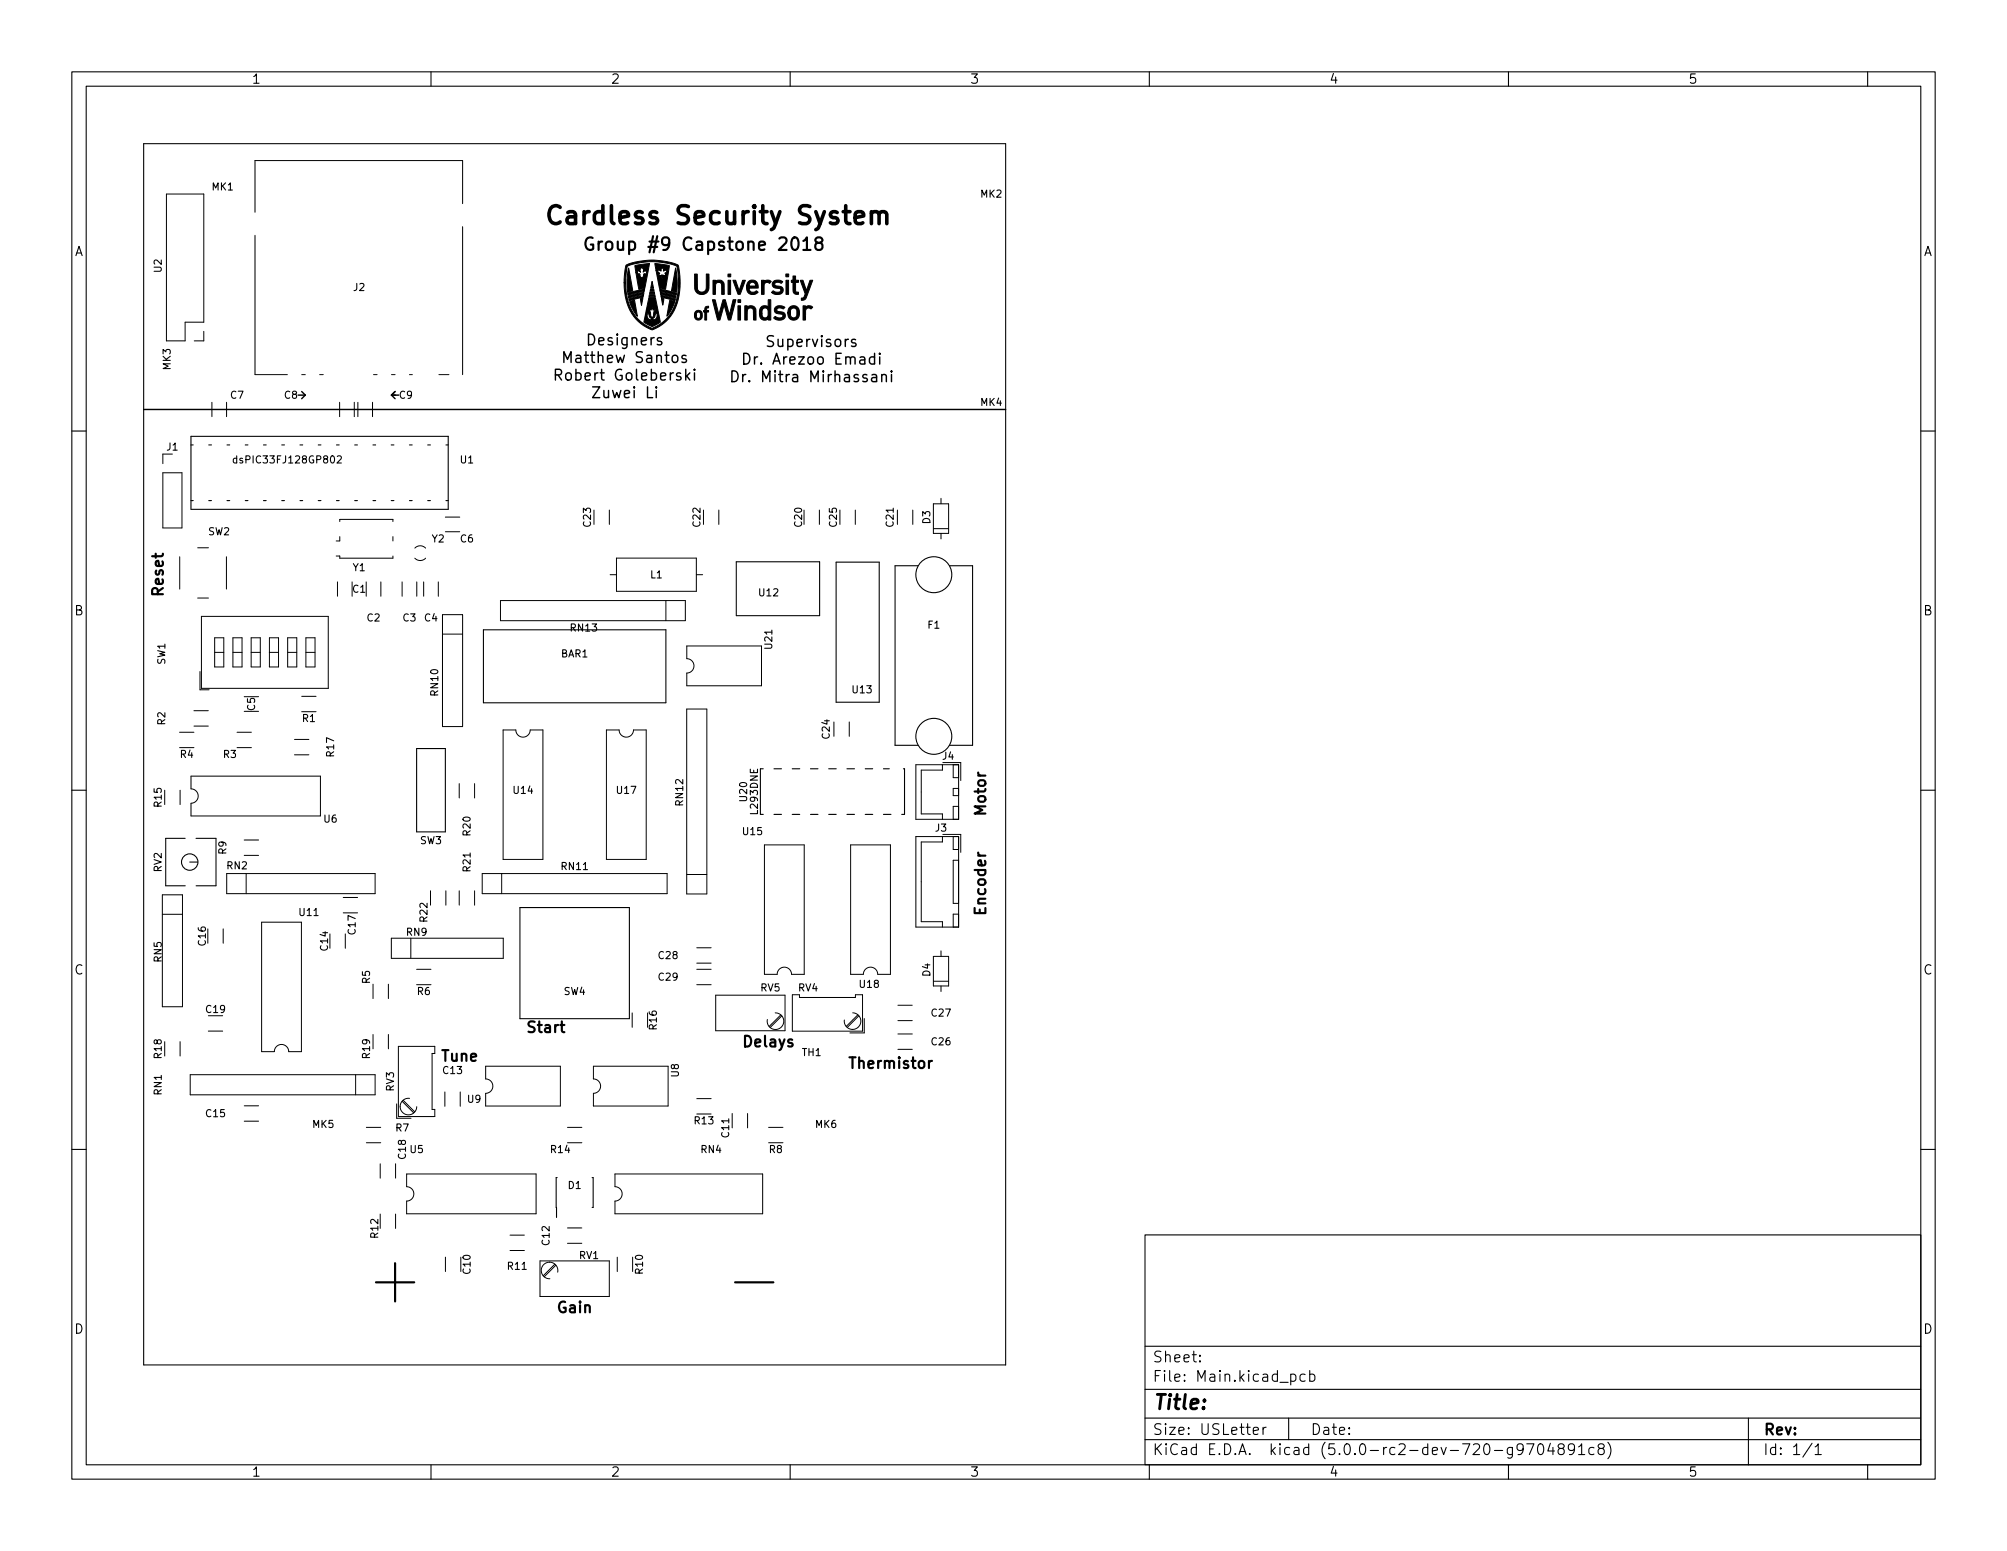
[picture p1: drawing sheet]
<svg xmlns="http://www.w3.org/2000/svg" width="279mm" height="216mm" viewBox="0 0 279 216" stroke-linecap="round" stroke-linejoin="round" font-family="sans-serif">
<defs><g id="words">
<g font-size="9.7">
<text x="52.2" y="181.5">+</text>
<text x="103.4" y="181.5">-</text>
</g>
<text font-size="3.5" x="78.6" y="31.2">Cardless Security System</text>
<text font-size="2.8" x="160.4" y="196.2">Title:</text>
<text font-size="2.4" x="83.7" y="34.9">Group #9 Capstone 2018</text>
<g font-size="2.1">
<text x="77.9" y="53">Robert Goleberski</text>
<text x="79" y="50.5">Matthew Santos</text>
<text x="81.9" y="48.1">Designers</text>
<text x="103" y="53.2">Dr. Mitra Mirhassani</text>
<text x="104.3" y="50.7">Dr. Arezoo Emadi</text>
<text x="107" y="48.3">Supervisors</text>
<text x="82.8" y="55.4">Zuwei Li</text>
<text x="22.7" y="82.8" transform="rotate(-90 22.7 82.8)">Reset</text>
<text x="137.2" y="113.4" transform="rotate(-90 137.2 113.4)">Motor</text>
<text x="137.2" y="127.2" transform="rotate(-90 137.2 127.2)">Encoder</text>
<text x="73.6" y="143.8">Start</text>
<text x="61.5" y="147.8">Tune</text>
<text x="103.6" y="145.8">Delays</text>
<text x="118.5" y="148.8">Thermistor</text>
<text x="77.7" y="182.7">Gain</text>
<text x="160.4" y="189.7">Sheet:</text>
<text x="160.4" y="192.4">File: Main.kicad_pcb</text>
<text x="160.4" y="202.5">KiCad E.D.A. kicad (5.0.0-rc2-dev-720-g9704891c8)</text>
<text x="160.4" y="199.7">Size: USLetter</text>
<text x="182.4" y="199.7">Date:</text>
<text x="245.4" y="199.7">Rev:</text>
<text x="245.4" y="202.5">Id: 1/1</text>
</g>
<g font-size="1.8">
<text x="35" y="11.6">1</text>
<text x="85" y="11.6">2</text>
<text x="135" y="11.6">3</text>
<text x="185" y="11.6">4</text>
<text x="235" y="11.6">5</text>
<text x="10.3" y="35.6">A</text>
<text x="267.7" y="35.6">A</text>
<text x="10.3" y="85.7">B</text>
<text x="267.7" y="85.7">B</text>
<text x="10.3" y="135.6">C</text>
<text x="267.7" y="135.6">C</text>
<text x="10.3" y="185.7">D</text>
<text x="267.7" y="185.7">D</text>
<text x="35" y="205.6">1</text>
<text x="85" y="205.6">2</text>
<text x="135" y="205.6">3</text>
<text x="185" y="205.6">4</text>
<text x="235" y="205.6">5</text>
</g>
<g font-size="1.4">
<text x="29.5" y="26.5">MK1</text>
<text x="136.5" y="27.5">MK2</text>
<text x="22.5" y="37.9" transform="rotate(-90 22.5 37.9)">U2</text>
<text x="49.2" y="40.5">J2</text>
<text x="23.7" y="51.5" transform="rotate(-90 23.7 51.5)">MK3</text>
<text x="32.1" y="55.5">C7</text>
<text x="39.6" y="55.5">C8</text>
<text x="55.6" y="55.5">C9</text>
<text x="136.5" y="56.5">MK4</text>
<text x="23.2" y="62.7">J1</text>
<text x="33.1" y="64.5">dsPIC33FJ128GP802</text>
<text x="64.1" y="64.5">U1</text>
<text x="29" y="74.5">SW2</text>
<text x="60.1" y="75.5">Y2</text>
<text x="64.1" y="75.5">C6</text>
<text x="82.3" y="73.3" transform="rotate(-90 82.3 73.3)">C23</text>
<text x="97.5" y="73.3" transform="rotate(-90 97.5 73.3)">C22</text>
<text x="111.7" y="73.3" transform="rotate(-90 111.7 73.3)">C20</text>
<text x="116.5" y="73.3" transform="rotate(-90 116.5 73.3)">C25</text>
<text x="124.4" y="73.3" transform="rotate(-90 124.4 73.3)">C21</text>
<text x="129.5" y="72.9" transform="rotate(-90 129.5 72.9)">D3</text>
<text x="49.1" y="82.5">C1</text>
<text x="49.1" y="79.5">Y1</text>
<text x="90.6" y="80.5">L1</text>
<text x="105.7" y="83">U12</text>
<text x="51.1" y="86.5">C2</text>
<text x="56.1" y="86.5">C3</text>
<text x="59.1" y="86.5">C4</text>
<text x="79.5" y="87.9">RN13</text>
<text x="129.2" y="87.5">F1</text>
<text x="23" y="92.5" transform="rotate(-90 23 92.5)">SW1</text>
<text x="78.1" y="91.5">BAR1</text>
<text x="107.5" y="90.3" transform="rotate(-90 107.5 90.3)">U21</text>
<text x="23" y="100.9" transform="rotate(-90 23 100.9)">R2</text>
<text x="35.5" y="98.9" transform="rotate(-90 35.5 98.9)">C5</text>
<text x="42.1" y="100.5">R1</text>
<text x="61" y="96.8" transform="rotate(-90 61 96.8)">RN10</text>
<text x="118.7" y="96.5">U13</text>
<text x="25.1" y="105.5">R4</text>
<text x="31.1" y="105.5">R3</text>
<text x="46.5" y="105.3" transform="rotate(-90 46.5 105.3)">R17</text>
<text x="115.5" y="102.8" transform="rotate(-90 115.5 102.8)">C24</text>
<text x="131.2" y="105.8">J4</text>
<text x="22.5" y="112.3" transform="rotate(-90 22.5 112.3)">R15</text>
<text x="71.5" y="110.5">U14</text>
<text x="85.9" y="110.5">U17</text>
<text x="95.1" y="112.1" transform="rotate(-90 95.1 112.1)">RN12</text>
<text x="104" y="111.5" transform="rotate(-90 104 111.5)">U20</text>
<text x="105.5" y="113.2" transform="rotate(-90 105.5 113.2)">L293DNE</text>
<text x="31.5" y="118.9" transform="rotate(-90 31.5 118.9)">R9</text>
<text x="45.1" y="114.5">U6</text>
<text x="58.5" y="117.5">SW3</text>
<text x="65.5" y="116.3" transform="rotate(-90 65.5 116.3)">R20</text>
<text x="103.5" y="116.2">U15</text>
<text x="130.2" y="115.8">J3</text>
<text x="22.5" y="121.4" transform="rotate(-90 22.5 121.4)">RV2</text>
<text x="31.6" y="121">RN2</text>
<text x="65.5" y="121.3" transform="rotate(-90 65.5 121.3)">R21</text>
<text x="78.2" y="121.1">RN11</text>
<text x="28.6" y="131.6" transform="rotate(-90 28.6 131.6)">C16</text>
<text x="41.7" y="127.5">U11</text>
<text x="49.5" y="130" transform="rotate(-90 49.5 130)">C17</text>
<text x="56.6" y="130.2">RN9</text>
<text x="59.5" y="128.3" transform="rotate(-90 59.5 128.3)">R22</text>
<text x="22.5" y="133.9" transform="rotate(-90 22.5 133.9)">RN5</text>
<text x="45.6" y="132.3" transform="rotate(-90 45.6 132.3)">C14</text>
<text x="51.5" y="136.9" transform="rotate(-90 51.5 136.9)">R5</text>
<text x="91.7" y="133.5">C28</text>
<text x="91.7" y="136.5">C29</text>
<text x="105.9" y="138">RV5</text>
<text x="111.1" y="138">RV4</text>
<text x="119.7" y="137.5">U18</text>
<text x="129.5" y="135.9" transform="rotate(-90 129.5 135.9)">D4</text>
<text x="28.7" y="141">C19</text>
<text x="58.1" y="138.5">R6</text>
<text x="78.5" y="138.5">SW4</text>
<text x="91.4" y="143.3" transform="rotate(-90 91.4 143.3)">R16</text>
<text x="129.7" y="141.5">C27</text>
<text x="22.5" y="147.3" transform="rotate(-90 22.5 147.3)">R18</text>
<text x="51.5" y="147.3" transform="rotate(-90 51.5 147.3)">R19</text>
<text x="61.7" y="149.5">C13</text>
<text x="94.5" y="149.9" transform="rotate(-90 94.5 149.9)">U8</text>
<text x="111.7" y="147">TH1</text>
<text x="129.7" y="145.5">C26</text>
<text x="22.5" y="152.4" transform="rotate(-90 22.5 152.4)">RN1</text>
<text x="28.7" y="155.5">C15</text>
<text x="54.8" y="151.9" transform="rotate(-90 54.8 151.9)">RV3</text>
<text x="65.1" y="153.5">U9</text>
<text x="43.5" y="157">MK5</text>
<text x="55.1" y="157.5">R7</text>
<text x="56.5" y="161.3" transform="rotate(-90 56.5 161.3)">C18</text>
<text x="57.1" y="160.5">U5</text>
<text x="76.7" y="160.5">R14</text>
<text x="96.7" y="156.5">R13</text>
<text x="97.6" y="160.5">RN4</text>
<text x="101.5" y="158.3" transform="rotate(-90 101.5 158.3)">C11</text>
<text x="107.1" y="160.5">R8</text>
<text x="113.5" y="157">MK6</text>
<text x="79.1" y="165.5">D1</text>
<text x="52.6" y="172.3" transform="rotate(-90 52.6 172.3)">R12</text>
<text x="76.5" y="173.3" transform="rotate(-90 76.5 173.3)">C12</text>
<text x="65.5" y="177.3" transform="rotate(-90 65.5 177.3)">C10</text>
<text x="70.7" y="176.7">R11</text>
<text x="80.6" y="175.3">RV1</text>
<text x="89.5" y="177.3" transform="rotate(-90 89.5 177.3)">R10</text>
</g>
</g></defs>
<g fill="none" stroke="#000" stroke-width=".15">
<path d="M10 10h259.4v195.9h-259.4zM12 12h255.4v191.9h-255.4zM20 20h120v170h-120zM60 10v2M110 10v2M160 10v2M210 10v2M260 10v2M10 60h2M267.4 60h2M26.6 61.9h.3M26.6 69.7h.3"/>
<path d="M26.6 60.7h35.8v10.2h-35.8zM29.1 61.9h.3M29.1 69.7h.3M31.6 61.9h.4M31.6 69.7h.4M33 63.8h-.3l-.2 .2 .1 .4h.4M34.1 61.9h.4M34.1 69.7h.4M36.7 61.9h.4M36.7 69.7h.4M39.2 61.9h.4M39.2 69.7h.4"/>
<path d="M41.8 61.9h.3M41.8 69.7h.3M44.3 61.9h.4M44.3 69.7h.4M46.8 61.9h.4M46.8 69.7h.4M47 63.5h.3l.2 .2-.6 .8h.6M49.4 61.9h.4M49.4 69.7h.4M51.9 61.9h.4M51.9 69.7h.4M54.5 61.9h.3"/>
<path d="M54.5 69.7h.3M57 61.9h.4M57 69.7h.4M59.5 61.9h.4M59.5 69.7h.4M62.1 61.9h.3M62.1 69.7h.3M116.4 78.3h6v19.5h-6zM127.8 78.8h-3.2v24.9h3.2M132.2 78.8h3.2v24.9h-3.2M67.3 87.7h25.4v10.1h-25.4zM114.1 85.7v-7.5h-11.6v7.5h11.6"/>
<path d="M10 110h2M25.8 116.7h-2.7v6.6h2.7M27.3 116.7h2.8v6.6h-2.8M58 104.2h4v11.6h-4zM106.3 107h-.4v6.4h.4M107.7 113.4h1.1M107.7 107h1.1M110.3 113.4h1M110.3 107h1M112.8 113.4h1.1M112.8 107h1.1M115.4 113.4h1"/>
<path d="M115.4 107h1M117.9 113.4h1.1M117.9 107h1.1M120.4 113.4h1.1M120.4 107h1.1M123 113.4h1M123 107h.8M125.8 107h.1v6.4h-.4M267.4 110h2M26.4 120h1.1M72.4 126.3h15.2v15.5h-15.2zM10 160h2"/>
<path d="M267.4 160h2M77.6 163.9h-.2l.1 5.6M82.4 163.9h.2v4.2h-.2M159.4 171.9h108v32h-108zM159.4 197.4h108M159.4 193.4h108M159.4 187.4h108M167 189.4l.1 .1-.1 .1v-.1v-.1v.2M167 188.7h.1l-.1 .1v-.1v.1M174.5 199.2l.7-.2-.1-.3h-.4l-.2 .2v.7l.2 .1 .4-.1M175.8 198.7v1M176.3 198.7h-.3l-.2 .3"/>
<path d="M179.4 197.4v3M179.7 191.4l.4-.1 .3 .3v.4l-.1 .2-.2 .1-.4-.1M181.7 191.4l-.4-.1-.3 .3v.4l.1 .2 .2 .1 .4-.1M182.3 191.4l.5-.1 .2 .3v.4l-.1 .2-.1 .1-.5-.1M182.3 190.8v1.5M243.4 197.4v6.5M60 203.9v2M110 203.9v2M159.4 200.4h108M160 203.9v2M210 203.9v2M210.5 201.5v1.2a.41 .41 0 0 1-.6 .2"/>
<path d="M210.5 201.5h-.4l-.3 .3v.4l.2 .2 .1 .1 .4-.1M212 201.6l-.2 .3-.5-.1-.1-.2v-.3l.1-.3h.5l.2 .1a.99 .99 0 0 1-.4 1.4h-.3M212.5 201h1l-.6 1.5M214.3 201a.36 .36 0 0 1 .5 .3 .77 .77 0 0 1-.4 1.2 1 1 0 0 1-.1-1.5zM215.8 200.9l-.3 1.1h.9M216.2 201.5v1M217.2 201.6l-.2-.1a.31 .31 0 0 1-.1-.3 .31 .31 0 0 1 .3-.2h.3l.3 .3-.2 .2-.6 .2-.1 .2 .1 .4 .2 .2h.3l.3-.3v-.3l-.3-.3M219.2 201.6l-.3 .3h-.3l-.3-.3v-.3l.2-.3h.4l.2 .1a.99 .99 0 0 1-.3 1.4h-.3M219.8 201.4l.4-.4v1.5M219.8 202.5h.8M221.9 201.5h-.4l-.3 .3v.4l.1 .2 .2 .1 .4-.1M222.8 201.6l-.2-.1a.31 .31 0 0 1-.1-.3 .31 .31 0 0 1 .3-.2h.4a.31 .31 0 0 1 .1 .4 .31 .31 0 0 1-.3 .2l-.4 .1-.1 .2v.4l.3 .2h.2l.3-.3v-.3l-.3-.3"/>
<path d="M223.8 200.8a1.72 1.72 0 0 1 0 2.2M252.3 200.9l-1.3 1.9M252.7 201.4l.4-.4v1.5M252.7 202.5h.8M260 203.9v2"/>
<circle cx="130" cy="80" r="2.5"/>
<circle cx="26.4" cy="120" r="1.14"/>
<circle cx="130" cy="102.5" r="2.5"/>
</g>
<g fill="none" stroke="#000" stroke-width=".2">
<path d="M20 57h120M41.5 55h1M42 54.5l.5 .5M42.5 55l-.5 .5M54.5 55h1M54.5 55l.5 .5M55 54.5l-.5 .5M77.3 52.2h.6a.41 .41 0 0 0 .3-.4 .41 .41 0 0 0-.3-.4h-.6v1.5M96.7 51.4l-.1 .1h.1h.1l-.1-.1v.1M96.7 51.9v1M101.9 51.6a.79 .79 0 0 1 .8 .5 .79 .79 0 0 1-.2 1h-.6zM103.5 49.2a.79 .79 0 0 1 .9 .5 .79 .79 0 0 1-.3 .9l-.6 .1z"/>
<path d="M122.5 49.2l-.1 .1h.1v-.1v.1M122.5 49.7v1M124.1 51.6l-.1 .1 .1 .1 .1-.1-.1-.1v.2M124.1 52.1v1"/>
</g>
<path d="M82.5 33.1a.72 .72 0 0 0-.8 .1 .72 .72 0 0 0-.2 .8 .66 .66 0 0 0 .3 .7 .66 .66 0 0 0 .8-.1v-.6h-.3M113.8 33.8l-.1-.1a.36 .36 0 0 1-.2-.4 .36 .36 0 0 1 .3-.3l.5 .1a.36 .36 0 0 1 .2 .4 .36 .36 0 0 1-.3 .3h-.4l-.3 .3 .1 .5 .2 .2 .5-.1 .2-.2v-.4l-.3-.3" fill="none" stroke="#000" stroke-width=".3"/>
<path d="M78 28.9a.93 .93 0 0 0-1.1-.2 .93 .93 0 0 0-.5 1 1.06 1.06 0 0 0 .3 1.1 1.06 1.06 0 0 0 1.2 .2l.1-.1M122.4 29.8l.1-.2 .2-.1h.4l.2 .1 .2 .2v1.3" fill="none" stroke="#000" stroke-width=".5"/>
<g fill="none" stroke="#000" stroke-width=".14">
<path d="M23.2 27h5.2v17.9h-2.6v2.6h-2.6zM35.5 32.8v19.4h4.5M64.4 28.3v-6h-28.9v7.3M64.4 31.6v20.6M28.4 46.1v1.4h-1.4M29.5 56v2M31.5 56v2M42 52.2h.5M44.5 52.2h.5M47.3 56v2M49.3 56v2M49.8 56v2"/>
<path d="M51.9 56v2M52 52.2h.5M54.5 52.2h.5M57 52.2h.4M61.1 52.2h1.4M22.7 65.8h2.6v7.7h-2.6zM24 63.2h-1.3v1.3M25 77.5v4.5M27.5 76.3h1.5M31.5 77.5v4.5M46.8 77.4h.5v.3h7.4v-.3M47.3 72.6v-.3h7.4v.3"/>
<path d="M47.3 74.7v.6h-.5M54.7 74.7v.6M57.7 77.7a1.03 1.03 0 0 0 1.5 0M59.2 76.3a1.03 1.03 0 0 0-1.5 0M62 72h2M62 74h2M84.8 71v2M85.8 77.7h11.1v4.6h-11.1zM100.1 71v2M114.1 71v2M119.1 71v2M124.9 71v2"/>
<path d="M127.1 71v2M129.9 73.6h2.2M129.9 70.1h2.2v4.2h-2.2zM131 69.4v.7M131 74.3v.7M27 98.9h2M27.5 83.3h1.5M27.8 93.5v2.5h1.3M28 85.8h17.7v10h-17.7zM29.9 90.8h1.3M29.9 88.8h1.3v4h-1.3zM32.4 90.8h1.3"/>
<path d="M32.4 88.8h1.3v4h-1.3zM35 90.8h1.2M35 88.8h1.2v4h-1.2zM37.5 90.8h1.3M37.5 88.8h1.3v4h-1.3zM40 90.8h1.3M40 88.8h1.3v4h-1.3zM42 96.9h2M42.6 90.8h1.3M42.6 88.8h1.3v4h-1.3zM47 81v2M53 81v2"/>
<path d="M56 81v2M58 81v2M59 81v2M61 81v2M61.6 85.6h2.8v15.5h-2.8zM61.6 88.3h2.8M69.7 83.6h25.7v2.8h-25.7zM84.9 80h.9M92.7 83.6v2.8M95.6 98.7h2.8v25.7h-2.8zM95.6 89.9h10.4v5.6h-10.4v-1.8a1 1 0 0 0 1-1 1 1 0 0 0-1-1zM96.9 80h.9"/>
<path d="M25 101.9h2M25.1 110v2M26.6 108h18v5.6h-18v-1.8a1 1 0 0 0 1-1 1 1 0 0 0-1-1zM27 101.1h2M33 104.1h2M33 101.9h2M34 116.9h2M34 119.1h2M41 102.9h2M41 105.1h2M63.9 109.1v2M66.1 109.1v2"/>
<path d="M70 101.6h1.8a1 1 0 0 0 1 1 1 1 0 0 0 1-1h1.8v18h-5.6zM84.4 101.6h1.8a1 1 0 0 0 1 1 1 1 0 0 0 1-1h1.8v18h-5.6zM106.4 117.6h5.6v18h-1.8a1 1 0 0 0-1-1 1 1 0 0 0-1 1h-1.8zM116.1 100.5v2M118.2 100.5v2M118.4 117.6h5.6v18h-1.8a1 1 0 0 0-1-1 1 1 0 0 0-1 1h-1.8zM127.5 106.4h6v7.7h-6zM127.5 116.5h6v12.6h-6zM131.2 106.4v.8h-3v6.1h3v.8M131.2 116.5v.7h-3v11.1h3v.8M131.2 106.1h2.6v2.6M131.2 116.1h2.6v2.6"/>
<path d="M132.7 106.4v1.8h.8M132.7 116.5v1.7h.8M133.5 109.8h-.8v1h.8M133.5 112.2h-.8v1.9M133.5 119.8h-.8v6h.8M22.6 127.3h2.8M22.6 124.6h2.8v15.5h-2.8zM31.1 129.3v2M31.6 121.6h20.6v2.8h-20.6zM34.3 121.6v2.8M36.4 128.4h5.6v18h-1.8a1 1 0 0 0-1-1 1 1 0 0 0-1 1h-1.8zM47.8 124.9h2"/>
<path d="M47.8 127.1h2M48.1 130v2M51.9 137v2M54.1 137v2M54.5 130.6h15.6v2.8h-15.6zM57.2 130.6v2.8M58 134.9h2M59.9 124v2M62.1 124v2M63.9 124v2M66.1 124v2M67.1 121.6h25.8v2.8h-25.8z"/>
<path d="M69.8 121.6v2.8M95.6 121.7h2.8M97 134.1h2M97 131.9h2M97 134.9h2M97 137.1h2M99.6 138.5h9.7v5h-9.7zM110.3 138.5h1v.4h7.8v-.4h1v5h-9.8zM125 139.9h2M129.9 133.1h2.2v4.1h-2.2zM129.9 136.6h2.2M131 132.4v.7"/>
<path d="M131 137.2v.8M133.5 127.2h-.8v1.9M25.1 145v2M26.5 149.6h25.7v2.8h-25.7zM29 143.5h2M34 153.9h2M34 156.1h2M49.5 149.6v2.8M51 159.1h2M51 156.9h2M51.9 144v2M54.1 144v2"/>
<path d="M55.2 153.7v2h2M55.5 145.7h5v.9h-.4v7.8h.4v1h-5zM56 153.3l1.6 1.6M56.1 153.2l.9 .8M57 152.9a1.15 1.15 0 0 0-1.3 1 1.15 1.15 0 0 0 1.1 1.3 1.15 1.15 0 0 0 1.2-1.1M57 154.1l.7 .7M61.9 152v2M64.1 152v2M67.6 148.4h10.4v5.6h-10.4v-1.8a1 1 0 0 0 1-1 1 1 0 0 0-1-1zM79 159.1h2M79 156.9h2M82.6 148.4h10.4v5.6h-10.4v-1.8a1 1 0 0 0 1-1 1 1 0 0 0-1-1z"/>
<path d="M88 141v2M97 152.9h2M101.9 155v2M104.1 155v2M107 156.9h2M107.9 141a1.15 1.15 0 0 1 1.2 1.2 1.15 1.15 0 0 1-1.3 1.1 1.15 1.15 0 0 1-1-1.4M108.7 141.3l-1.6 1.6M108.8 141.4l-1.6 1.6M117.5 142a1.15 1.15 0 0 0 1.2 1.3M118.7 142l-.9 .9M118.7 141a1.16 1.16 0 0 1 1.1 1.2 1.16 1.16 0 0 1-1.1 1.1M119.4 141.3l-.7 .7"/>
<path d="M119.6 141.4l-1.7 1.6M120.3 141.8v2h-2M125 142.1h2M125 143.9h2M125 146.1h2M52.9 162v2M52.9 169v2M55.1 162v2M55.1 169v2M56.6 163.4h18v5.6h-18v-1.8a1 1 0 0 0 1-1 1 1 0 0 0-1-1zM62 175v2M71 174.1h2"/>
<path d="M71 171.9h2M75.2 175.5h9.6v5h-9.6zM77.2 176l-1.6 1.6M77.4 176.1l-1.6 1.6M77.6 177.1a1.15 1.15 0 0 0-.9-1.4 1.15 1.15 0 0 0-1.3 1.1 1.15 1.15 0 0 0 1.1 1.2M79 173.1h2M79 170.9h2M85.6 163.4h20.6v5.6h-20.6v-1.8a1 1 0 0 0 1-1 1 1 0 0 0-1-1zM85.9 175v2"/>
</g>
<g fill="#000" stroke="#000" stroke-width=".14">
<path d="M87.5 37.3l.6 3.1a.21 .21 0 0 1-.3 .2l-.4 .1v-.1a10.1 10.1 0 0 1 .1-3.3zM88.4 37l2-.3-.6 3.1a.38 .38 0 0 1-.1 .4 .38 .38 0 0 1-.4 0h-.4l-.4-2.2h.2l.1 .1a.24 .24 0 0 1 .3 .1 .24 .24 0 0 1 0 .3l.2 .2 .3-.3a.2 .2 0 0 1 .1-.3 .2 .2 0 0 1 .2 0 .25 .25 0 0 0 0-.4 .25 .25 0 0 0-.4 .2 .46 .46 0 0 0-.2-.7l-.2 .3 .1 .4a.25 .25 0 0 0-.3-.2 .25 .25 0 0 0-.2 .3h-.2zM90.8 39.2l.2 .9h-.4zM87.2 36.9a9.4 9.4 0 0 1 7.2 0 9.9 9.9 0 0 1-.8 6.7 4.5 4.5 0 0 1-2.9 2.3 6 6 0 0 1-3.8-5.4v-1.1h.2a6.4 6.4 0 0 0 2.8 5.9l.8 .4a5.3 5.3 0 0 0 3.6-4.5 8.4 8.4 0 0 0-.1-4.2 9.5 9.5 0 0 0-6.9 .1l-.2 2.3h-.2v-1.2zM91.2 36.7l2 .3-.6 3.3-.8-.2-.5-2.5h.2l.1 .3 .3 .1-.2 .3 .2 .1 .2-.1v.4h.2v-.4l.2 .1 .2-.1-.2-.3 .3-.1 .1-.2-.2-.1-.3 .1-.1-.3a.17 .17 0 0 0-.2-.1 .17 .17 0 0 0-.1 .3v.1l-.3-.1h-.4zM94.1 37.3l.1 1.2a4.4 4.4 0 0 1-.1 2.2l-.6-.2zM96.7 38.1l.4 .1v1.4a.72 .72 0 0 0 .6 1.1 .69 .69 0 0 0 .6-1v-1.6l.4 .1v1.3a1.1 1.1 0 0 1-1.2 1.5 1.14 1.14 0 0 1-.8-1.4zM99.3 39h.3v.1a.75 .75 0 0 1 .9 0 .75 .75 0 0 1 .3 .8v1.1h-.3v-1.1a.47 .47 0 0 0-.5-.6 .47 .47 0 0 0-.4 .7v1h-.3zM101.3 38.2l.4-.1v.4h-.3zM102 39h.4l.5 1.4 .5-1.4h.4l-.7 2h-.2a.22 .22 0 0 1-.2-.1 .22 .22 0 0 1-.1-.2zM104.3 39.1a.85 .85 0 0 1 1 0 .85 .85 0 0 1 .3 1h-1.3a.6 .6 0 0 0 .4 .6 .6 .6 0 0 0 .6-.2l.2 .2a.94 .94 0 0 1-1.1 .2 .94 .94 0 0 1-.5-1.1h1.3a.47 .47 0 0 0-.5-.5 .47 .47 0 0 0-.4 .5h-.4l.1-.4zM106 39h.4v.2a.78 .78 0 0 1 1 0l-.3 .3a.48 .48 0 0 0-.6-.1 .48 .48 0 0 0-.1 .6v1h-.4z"/>
<path d="M107.7 39.2a.96 .96 0 0 1 1.2 .1l-.1 .2a.54 .54 0 0 0-.9 .1 .48 .48 0 0 0 .6 .2 .59 .59 0 0 1 .5 .7 .59 .59 0 0 1-.7 .5h-.4l-.4-.2-.1-.1 .2-.2a.6 .6 0 0 0 1.1-.2 .71 .71 0 0 0-.8-.2 .52 .52 0 0 1-.4-.4 .52 .52 0 0 1 .2-.5zM109.4 38.1h.4v.4h-.4zM110.4 38.4h.4v.6h.4v.3h-.4v.8a.35 .35 0 0 0 .2 .6h.2v.3a.63 .63 0 0 1-.7-.2 .63 .63 0 0 1-.1-.7v-.8h-.2v-.3h.2zM111.4 39h.4l.5 1.4 .5-1.4h.3l-.7 2.1a.76 .76 0 0 1-.8 .7v-.3a.37 .37 0 0 0 .4-.4l.1-.2zM87.7 42l.6-.2 .4 2.2-.7-1.1zM89.1 41.6l.4-.1-.2 1zM87.5 41.6l2.1-.5v.1a.22 .22 0 0 1-.4 .2l-1.6 .5zM87.5 41.2l2.1-.5a.33 .33 0 0 1-.4 .4l-1.7 .4zM87.4 40.8l1.9-.5h.4v.1a.23 .23 0 0 1-.1 .2 .23 .23 0 0 1-.2 0l-2 .5zM90.3 41.4h.7a.24 .24 0 0 1 .3 .1 .24 .24 0 0 1 0 .2l.6 3.1-1.1 .7-.6-.3-.6-.3 .2-1.1h.3a.46 .46 0 0 0 .1 .5 .46 .46 0 0 0 .5 .1v-.1a.72 .72 0 0 1-.4-.6l-.1-.2-.1 .3h-.3l.2-.6h.3l.2 .2 .3 1.3 .1-.3a.35 .35 0 0 0 .4 0 .35 .35 0 0 0 .2-.3l-.1-.6-.3 .6-.3 .3 .2-1 .2-.2-.1-.1a.23 .23 0 0 1-.2 0 .23 .23 0 0 1-.1-.3l-.1 .1a.27 .27 0 0 1-.4 .2l-.3 .1zM90.6 40.2h.4l.1 .3h-.6zM90.5 40.6h.6v.3h-.7z"/>
<path d="M90.4 41h.8v.3h-.9zM91.8 40.3l2.1 .4a.2 .2 0 0 1 .3 .1 .2 .2 0 0 1-.1 .3l-2-.5a.23 .23 0 0 1-.2-.1 .23 .23 0 0 1-.1-.2zM91.9 40.7l1.7 .3a.44 .44 0 0 1 .5 .3l-.1 .2-2-.5zM92 41.1l2 .5v.3l-2-.5zM92.1 41.5l.3 .1-.1 .9zM93.2 41.8l.7 .2a5.4 5.4 0 0 1-1.1 2zM96.8 43.4a.6 .6 0 0 1 .8-.1 .6 .6 0 0 1 .2 .8 .55 .55 0 0 1-.7 .4 .55 .55 0 0 1-.4-.6h.2a.33 .33 0 0 0 .4 .4 .33 .33 0 0 0 .2-.5 .31 .31 0 0 0-.4-.4 .31 .31 0 0 0-.2 .5h-.2zM98.2 42.7l.4-.1v.3l-.2 .1v.2h.2v.2h-.2v1.2h-.3v-1.2h-.2v-.2h.2zM99.2 41.7h.4l.5 2.1 .5-2.1h.4l.5 2.1 .6-2.1h.3l-.7 2.8h-.3l-.6-2-.6 2.1h-.3zM101.4 39h.3v2h-.3zM102.7 42.6h.4v2h-.4zM102.7 41.7h.4v.4h-.4z"/>
<path d="M103.7 42.6h.3v.1a.79 .79 0 0 1 1 0 .79 .79 0 0 1 .2 .9l.1 1-.4-.1v-1a.46 .46 0 0 0-.5-.6 .46 .46 0 0 0-.4 .6v1.1h-.3zM106.9 41.7h.4v2.9h-.3v-.2a.75 .75 0 0 1-.9 .1 .75 .75 0 0 1-.4-.8h.4a.46 .46 0 0 0 .5 .5 .46 .46 0 0 0 .3-.6 .47 .47 0 0 0-.3-.7 .47 .47 0 0 0-.5 .6v.2h-.4a.83 .83 0 0 1 1-1.1l.2 .1zM107.9 42.8l.4-.2h.6l.4 .2-.3 .2a.5 .5 0 0 0-.5-.2 .5 .5 0 0 0-.3 .4l.3 .2a.64 .64 0 0 1 .8 .6 .98 .98 0 0 1-1.6 .2l.2-.2a.58 .58 0 0 0 .6 .3 .58 .58 0 0 0 .5-.4l-.3-.2a.68 .68 0 0 1-.9-.7zM109.4 39h.4v2h-.4zM109.9 42.8a.84 .84 0 0 1 1-.1 .84 .84 0 0 1 .4 .9 .83 .83 0 0 1-.8 1 .83 .83 0 0 1-.8-1h.3a.49 .49 0 0 0 .5 .6 .49 .49 0 0 0 .4-.6 .49 .49 0 0 0-.4-.7 .49 .49 0 0 0-.5 .7h-.3v-.5zM111.8 42.6h.3l.1 .1a.77 .77 0 0 1 .9 .1l-.2 .2a.5 .5 0 0 0-.6 0 .5 .5 0 0 0-.2 .6v.9l-.3 .1z"/>
</g>
<use href="#words"/>
</svg>
